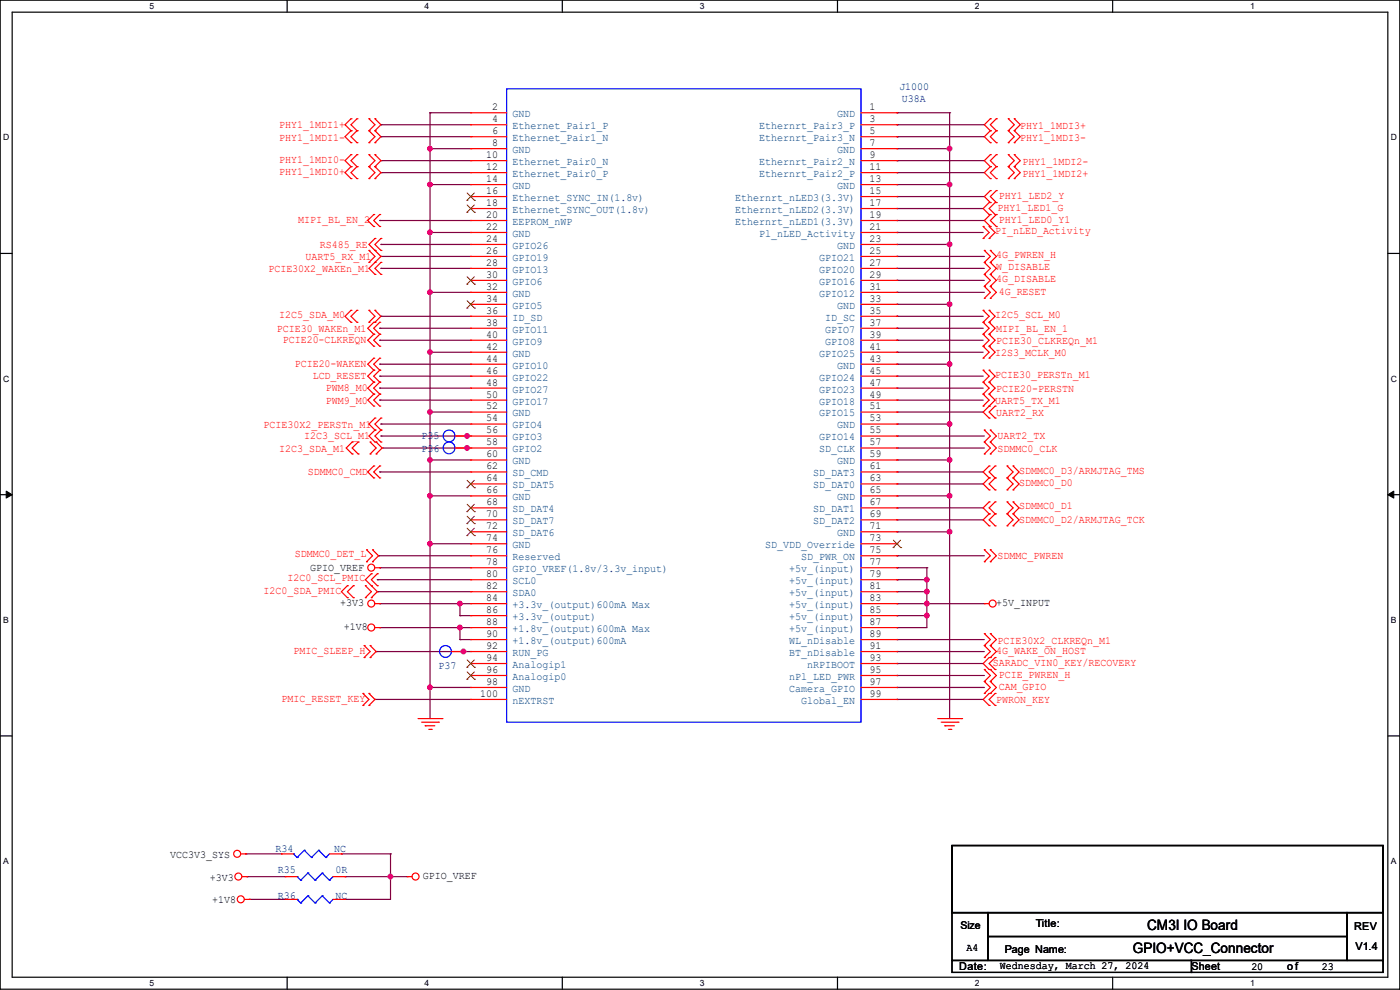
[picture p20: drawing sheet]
<svg xmlns="http://www.w3.org/2000/svg" width="297mm" height="210mm" viewBox="0 0 297 210" stroke-linecap="round" stroke-linejoin="round" font-family="sans-serif">
<defs><g id="words">
<g font-size="3">
<text x="243.4" y="197.4">CM3I IO Board</text>
<text x="240.3" y="202.2">GPIO+VCC_Connector</text>
</g>
<g font-size="2.3">
<text x="104.4" y="23.4">2</text>
<text x="184.4" y="23.4">1</text>
<text x="104.4" y="25.9">4</text>
<text x="104.4" y="28.4">6</text>
<text x="184.4" y="25.9">3</text>
<text x="184.4" y="28.4">5</text>
<text x="103.2" y="33.5">10</text>
<text x="104.4" y="31">8</text>
<text x="184.4" y="31">7</text>
<text x="184.4" y="33.5">9</text>
<text x="103.2" y="36.1">12</text>
<text x="103.2" y="38.6">14</text>
<text x="103.2" y="41.1">16</text>
<text x="184.4" y="36.1">11</text>
<text x="184.4" y="38.6">13</text>
<text x="184.4" y="41.1">15</text>
<text x="103.2" y="43.7">18</text>
<text x="103.2" y="46.2">20</text>
<text x="184.4" y="43.7">17</text>
<text x="184.4" y="46.2">19</text>
<text x="103.2" y="48.8">22</text>
<text x="103.2" y="51.3">24</text>
<text x="103.2" y="53.8">26</text>
<text x="184.4" y="48.8">21</text>
<text x="184.4" y="51.3">23</text>
<text x="184.4" y="53.8">25</text>
<text x="103.2" y="56.4">28</text>
<text x="103.2" y="58.9">30</text>
<text x="184.4" y="56.4">27</text>
<text x="184.4" y="58.9">29</text>
<text x="103.2" y="61.5">32</text>
<text x="103.2" y="64">34</text>
<text x="184.4" y="61.5">31</text>
<text x="184.4" y="64">33</text>
<text x="103.2" y="66.5">36</text>
<text x="103.2" y="69.1">38</text>
<text x="103.2" y="71.6">40</text>
<text x="184.4" y="66.5">35</text>
<text x="184.4" y="69.1">37</text>
<text x="184.4" y="71.6">39</text>
<text x="103.2" y="74.2">42</text>
<text x="103.2" y="76.7">44</text>
<text x="184.4" y="74.2">41</text>
<text x="184.4" y="76.7">43</text>
<text x="103.2" y="79.2">46</text>
<text x="103.2" y="81.8">48</text>
<text x="184.4" y="79.2">45</text>
<text x="184.4" y="81.8">47</text>
<text x="103.2" y="84.3">50</text>
<text x="103.2" y="86.9">52</text>
<text x="103.2" y="89.4">54</text>
<text x="184.4" y="84.3">49</text>
<text x="184.4" y="86.9">51</text>
<text x="184.4" y="89.4">53</text>
<text x="103.2" y="91.9">56</text>
<text x="103.2" y="94.5">58</text>
<text x="184.4" y="91.9">55</text>
<text x="184.4" y="94.5">57</text>
<text x="103.2" y="97">60</text>
<text x="103.2" y="99.6">62</text>
<text x="184.4" y="97">59</text>
<text x="184.4" y="99.6">61</text>
<text x="103.2" y="102.1">64</text>
<text x="103.2" y="104.6">66</text>
<text x="103.2" y="107.2">68</text>
<text x="184.4" y="102.1">63</text>
<text x="184.4" y="104.6">65</text>
<text x="184.4" y="107.2">67</text>
<text x="103.2" y="109.7">70</text>
<text x="103.2" y="112.3">72</text>
<text x="184.4" y="109.7">69</text>
<text x="184.4" y="112.3">71</text>
<text x="103.2" y="114.8">74</text>
<text x="103.2" y="117.3">76</text>
<text x="103.2" y="119.9">78</text>
<text x="184.4" y="114.8">73</text>
<text x="184.4" y="117.3">75</text>
<text x="184.4" y="119.9">77</text>
<text x="65.8" y="121">GPIO_VREF</text>
<text x="103.2" y="122.4">80</text>
<text x="103.2" y="125">82</text>
<text x="184.4" y="122.4">79</text>
<text x="184.4" y="125">81</text>
<text x="72.2" y="128.7">+3V3</text>
<text x="103.2" y="127.5">84</text>
<text x="103.2" y="130">86</text>
<text x="184.4" y="127.5">83</text>
<text x="184.4" y="130">85</text>
<text x="211.4" y="128.7">+5V_INPUT</text>
<text x="72.9" y="133.7">+1V8</text>
<text x="103.2" y="132.6">88</text>
<text x="103.2" y="135.1">90</text>
<text x="103.2" y="137.7">92</text>
<text x="184.4" y="132.6">87</text>
<text x="184.4" y="135.1">89</text>
<text x="184.4" y="137.7">91</text>
<text x="103.2" y="140.2">94</text>
<text x="103.2" y="142.7">96</text>
<text x="184.4" y="140.2">93</text>
<text x="184.4" y="142.7">95</text>
<text x="101.9" y="147.8">100</text>
<text x="103.2" y="145.3">98</text>
<text x="184.4" y="145.3">97</text>
<text x="184.4" y="147.8">99</text>
<text x="36.1" y="182">VCC3V3_SYS</text>
<text x="44.5" y="186.8">+3V3</text>
<text x="45" y="191.6">+1V8</text>
<text x="89.7" y="186.6">GPIO_VREF</text>
<text x="219.8" y="196.7">Title:</text>
<text x="287.3" y="197.2">REV</text>
<text x="205" y="201.8">A4</text>
<text x="213.1" y="202.3">Page Name:</text>
<text x="287.6" y="201.5">V1.4</text>
<text x="203.5" y="205.8">Date:</text>
<text x="212.1" y="205.6">Wednesday, March 27, 2024</text>
<text x="252.8" y="205.8">Sheet</text>
<text x="265.5" y="205.9">20</text>
<text x="273.1" y="205.8">of</text>
<text x="280.5" y="205.9">23</text>
</g>
<g font-size="2.3" fill="#000080">
<text x="190.8" y="19.2">J1000</text>
<text x="191.3" y="21.7">U38A</text>
<text x="89.5" y="95.9">P36</text>
<text x="89.5" y="93.1">P35</text>
<text x="93" y="141.9">P37</text>
<text x="58.5" y="180.7">R34</text>
<text x="59" y="185.3">R35</text>
<text x="70.9" y="180.7">NC</text>
<text x="71.2" y="185.3">0R</text>
<text x="59" y="190.6">R36</text>
<text x="71.2" y="190.6">NC</text>
</g>
<g font-size="2.3" fill="#f00">
<text x="59.2" y="27.1">PHY1_1MDI1+</text>
<text x="59.2" y="29.8">PHY1_1MDI1-</text>
<text x="216.5" y="27.3">PHY1_1MDI3+</text>
<text x="216.5" y="29.8">PHY1_1MDI3-</text>
<text x="59.2" y="34.7">PHY1_1MDI0-</text>
<text x="217" y="34.9">PHY1_1MDI2-</text>
<text x="59.2" y="37.2">PHY1_1MDI0+</text>
<text x="217" y="37.5">PHY1_1MDI2+</text>
<text x="63.3" y="47.4">MIPI_BL_EN_2</text>
<text x="211.6" y="44.8">PHY1_LED1_G</text>
<text x="211.9" y="42.3">PHY1_LED2_Y</text>
<text x="211.9" y="47.4">PHY1_LED0_Y1</text>
<text x="67.9" y="52.7">RS485_RE</text>
<text x="211.1" y="49.7">PI_nLED_Activity</text>
<text x="56.9" y="57.8">PCIE30X2_WAKEn_M1</text>
<text x="64.8" y="55.2">UART5_RX_M1</text>
<text x="211.4" y="57.3">W_DISABLE</text>
<text x="211.4" y="54.7">4G_PWREN_H</text>
<text x="211.4" y="59.8">4G_DISABLE</text>
<text x="211.9" y="62.6">4G_RESET</text>
<text x="58.7" y="70.5">PCIE30_WAKEn_M1</text>
<text x="59.2" y="67.4">I2C5_SDA_M0</text>
<text x="211.1" y="67.4">I2C5_SCL_M0</text>
<text x="211.4" y="70.5">MIPI_BL_EN_1</text>
<text x="60" y="72.8">PCIE20-CLKREQN</text>
<text x="62.5" y="77.9">PCIE20-WAKEN</text>
<text x="211.1" y="75.6">I2S3_MCLK_M0</text>
<text x="211.4" y="73">PCIE30_CLKREQn_M1</text>
<text x="66.3" y="80.4">LCD_RESET</text>
<text x="69.1" y="82.9">PWM8_M0</text>
<text x="211.1" y="80.1">PCIE30_PERSTn_M1</text>
<text x="211.4" y="83.2">PCIE20-PERSTN</text>
<text x="69.1" y="85.7">PWM9_M0</text>
<text x="211.1" y="85.7">UART5_TX_M1</text>
<text x="211.4" y="88.3">UART2_RX</text>
<text x="55.9" y="90.8">PCIE30X2_PERSTn_M1</text>
<text x="59.2" y="95.9">I2C3_SDA_M1</text>
<text x="64.6" y="93.1">I2C3_SCL_M1</text>
<text x="211.6" y="95.9">SDMMC0_CLK</text>
<text x="211.6" y="93.1">UART2_TX</text>
<text x="65.3" y="100.7">SDMMC0_CMD</text>
<text x="216.2" y="100.5">SDMMC0_D3/ARMJTAG_TMS</text>
<text x="216.2" y="103">SDMMC0_D0</text>
<text x="216.2" y="108.1">SDMMC0_D1</text>
<text x="216.2" y="110.9">SDMMC0_D2/ARMJTAG_TCK</text>
<text x="62.5" y="118.2">SDMMC0_DET_L</text>
<text x="211.6" y="118.5">SDMMC_PWREN</text>
<text x="61" y="123.3">I2C0_SCL_PMIC</text>
<text x="55.9" y="126.1">I2C0_SDA_PMIC</text>
<text x="211.6" y="136.5">PCIE30X2_CLKREQn_M1</text>
<text x="62.3" y="138.8">PMIC_SLEEP_H</text>
<text x="210.6" y="141.4">SARADC_VIN0_KEY/RECOVERY</text>
<text x="211.4" y="138.8">4G_WAKE_ON_HOST</text>
<text x="211.9" y="143.9">PCIE_PWREN_H</text>
<text x="59.7" y="149">PMIC_RESET_KEY</text>
<text x="211.4" y="149.2">PWRON_KEY</text>
<text x="211.9" y="146.4">CAM_GPIO</text>
</g>
<g font-size="2.3" fill="#004080">
<text x="108.8" y="27.4">Ethernet_Pair1_P</text>
<text x="108.8" y="29.9">Ethernet_Pair1_N</text>
<text x="108.8" y="24.9">GND</text>
<text x="161.1" y="27.4">Ethernrt_Pair3_P</text>
<text x="161.1" y="29.9">Ethernrt_Pair3_N</text>
<text x="177.6" y="24.9">GND</text>
<text x="108.8" y="32.5">GND</text>
<text x="108.8" y="35">Ethernet_Pair0_N</text>
<text x="161.1" y="35">Ethernrt_Pair2_N</text>
<text x="177.6" y="32.5">GND</text>
<text x="108.8" y="37.5">Ethernet_Pair0_P</text>
<text x="108.8" y="40.1">GND</text>
<text x="161.1" y="37.5">Ethernrt_Pair2_P</text>
<text x="177.6" y="40.1">GND</text>
<text x="108.8" y="42.6">Ethernet_SYNC_IN(1.8v)</text>
<text x="108.8" y="45.2">Ethernet_SYNC_OUT(1.8v)</text>
<text x="108.8" y="47.7">EEPROM_nWP</text>
<text x="156" y="42.6">Ethernrt_nLED3(3.3V)</text>
<text x="156" y="45.2">Ethernrt_nLED2(3.3V)</text>
<text x="156" y="47.7">Ethernrt_nLED1(3.3V)</text>
<text x="108.8" y="50.2">GND</text>
<text x="108.8" y="52.8">GPIO26</text>
<text x="161.1" y="50.2">Pl_nLED_Activity</text>
<text x="177.6" y="52.8">GND</text>
<text x="108.8" y="55.3">GPIO19</text>
<text x="108.8" y="57.9">GPIO13</text>
<text x="173.8" y="55.3">GPIO21</text>
<text x="173.8" y="57.9">GPIO20</text>
<text x="108.8" y="60.4">GPIO6</text>
<text x="108.8" y="62.9">GND</text>
<text x="108.8" y="65.5">GPIO5</text>
<text x="173.8" y="60.4">GPIO16</text>
<text x="173.8" y="62.9">GPIO12</text>
<text x="177.6" y="65.5">GND</text>
<text x="108.8" y="68">ID_SD</text>
<text x="108.8" y="70.6">GPIO11</text>
<text x="175" y="68">ID_SC</text>
<text x="175" y="70.6">GPIO7</text>
<text x="108.8" y="73.1">GPIO9</text>
<text x="108.8" y="75.6">GND</text>
<text x="173.8" y="75.6">GPIO25</text>
<text x="175" y="73.1">GPIO8</text>
<text x="108.8" y="78.2">GPIO10</text>
<text x="108.8" y="80.7">GPIO22</text>
<text x="108.8" y="83.3">GPIO27</text>
<text x="173.8" y="80.7">GPIO24</text>
<text x="173.8" y="83.3">GPIO23</text>
<text x="177.6" y="78.2">GND</text>
<text x="108.8" y="85.8">GPIO17</text>
<text x="108.8" y="88.3">GND</text>
<text x="173.8" y="85.8">GPIO18</text>
<text x="173.8" y="88.3">GPIO15</text>
<text x="108.8" y="90.9">GPIO4</text>
<text x="108.8" y="93.4">GPIO3</text>
<text x="108.8" y="96">GPIO2</text>
<text x="173.8" y="93.4">GPIO14</text>
<text x="173.8" y="96">SD_CLK</text>
<text x="177.6" y="90.9">GND</text>
<text x="108.8" y="98.5">GND</text>
<text x="108.8" y="101">SD_CMD</text>
<text x="172.5" y="101">SD_DAT3</text>
<text x="177.6" y="98.5">GND</text>
<text x="108.8" y="103.6">SD_DAT5</text>
<text x="108.8" y="106.1">GND</text>
<text x="172.5" y="103.6">SD_DAT0</text>
<text x="177.6" y="106.1">GND</text>
<text x="108.8" y="108.7">SD_DAT4</text>
<text x="108.8" y="111.2">SD_DAT7</text>
<text x="108.8" y="113.7">SD_DAT6</text>
<text x="172.5" y="108.7">SD_DAT1</text>
<text x="172.5" y="111.2">SD_DAT2</text>
<text x="177.6" y="113.7">GND</text>
<text x="108.8" y="116.3">GND</text>
<text x="108.8" y="118.8">Reserved</text>
<text x="162.3" y="116.3">SD_VDD_Override</text>
<text x="170" y="118.8">SD_PWR_ON</text>
<text x="108.8" y="121.4">GPIO_VREF(1.8v/3.3v_input)</text>
<text x="108.8" y="123.9">SCL0</text>
<text x="167.4" y="121.4">+5v_(input)</text>
<text x="167.4" y="123.9">+5v_(input)</text>
<text x="108.8" y="126.4">SDA0</text>
<text x="108.8" y="129">+3.3v_(output)600mA Max</text>
<text x="108.8" y="131.5">+3.3v_(output)</text>
<text x="167.4" y="126.4">+5v_(input)</text>
<text x="167.4" y="129">+5v_(input)</text>
<text x="167.4" y="131.5">+5v_(input)</text>
<text x="108.8" y="134.1">+1.8v_(output)600mA Max</text>
<text x="108.8" y="136.6">+1.8v_(output)600mA</text>
<text x="167.4" y="134.1">+5v_(input)</text>
<text x="167.4" y="136.6">WL_nDisable</text>
<text x="108.8" y="139.1">RUN_PG</text>
<text x="108.8" y="141.7">Analogip1</text>
<text x="167.4" y="139.1">BT_nDisable</text>
<text x="171.2" y="141.7">nRPIBOOT</text>
<text x="108.8" y="144.2">Analogip0</text>
<text x="108.8" y="146.8">GND</text>
<text x="108.8" y="149.3">nEXTRST</text>
<text x="167.4" y="144.2">nPl_LED_PWR</text>
<text x="167.4" y="146.8">Camera_GPIO</text>
<text x="170" y="149.3">Global_EN</text>
</g>
<text font-size="2.2" x="203.8" y="197.1">Size</text>
<g font-size="1.8">
<text x="31.7" y="1.9">5</text>
<text x="90.1" y="1.9">4</text>
<text x="148.5" y="1.9">3</text>
<text x="206.8" y="1.9">2</text>
<text x="265.2" y="1.9">1</text>
<text x=".7" y="29.8">D</text>
<text x="295.1" y="29.8">D</text>
<text x=".7" y="80.9">C</text>
<text x="295.1" y="80.9">C</text>
<text x=".7" y="132.1">B</text>
<text x="295.1" y="132.1">B</text>
<text x=".7" y="183.3">A</text>
<text x="295.1" y="183.3">A</text>
<text x="31.7" y="209.2">5</text>
<text x="90.1" y="209.2">4</text>
<text x="148.5" y="209.2">3</text>
<text x="206.8" y="209.2">2</text>
<text x="265.2" y="209.2">1</text>
</g>
</g></defs>
<path d="M0 0h297v209.8h-297zM2.6 2.6h291.8v204.7h-291.8z" fill="none" stroke="#000" stroke-width=".25"/>
<g fill="#fff">
<path d="M31.7 .3h1v2h-1z"/>
<path d="M31.7 207.6h1v1.9h-1z"/>
</g>
<path d="M60.9 0v2.6M60.9 207.3v2.5" fill="none" stroke="#000" stroke-width=".25"/>
<g fill="#fff">
<path d="M90.1 .3h1v2h-1z"/>
<path d="M90.1 207.6h1v1.9h-1z"/>
</g>
<path d="M119.3 0v2.6M119.3 207.3v2.5" fill="none" stroke="#000" stroke-width=".25"/>
<g fill="#fff">
<path d="M148.5 .3h.9v2h-.9z"/>
<path d="M148.5 207.6h.9v1.9h-.9z"/>
</g>
<path d="M177.7 0v2.6M177.7 207.3v2.5" fill="none" stroke="#000" stroke-width=".25"/>
<g fill="#fff">
<path d="M206.8 .3h1v2h-1z"/>
<path d="M206.8 207.6h1v1.9h-1z"/>
</g>
<path d="M236.1 0v2.6M236.1 207.3v2.5" fill="none" stroke="#000" stroke-width=".25"/>
<g fill="#fff">
<path d="M265.2 .3h1v2h-1z"/>
<path d="M265.2 207.6h1v1.9h-1z"/>
<path d="M.7 28.2h1.2v1.9h-1.2z"/>
<path d="M295.1 28.2h1.2v1.9h-1.2z"/>
<path d="M.7 79.3h1.2v2h-1.2z"/>
<path d="M295.1 79.3h1.2v2h-1.2z"/>
</g>
<path d="M0 53.8h2.6M294.4 53.8h2.6" fill="none" stroke="#000" stroke-width=".25"/>
<g fill="#fff">
<path d="M.7 130.5h1.2v2h-1.2z"/>
<path d="M295.1 130.5h1.1v2h-1.1z"/>
</g>
<path d="M0 104.9h2.6M294.4 104.9h2.6" fill="none" stroke="#000" stroke-width=".25"/>
<path d="M1.3 104.2l1.3 .7-1.3 .8zM294.4 104.9l1.3-.7v1.5z" fill="#000" stroke="#000" stroke-width=".21"/>
<g fill="#fff">
<path d="M.7 181.7h1.2v2h-1.2z"/>
<path d="M295.1 181.7h1.1v2h-1.1z"/>
</g>
<path d="M0 156.1h2.6M294.4 156.1h2.6M202 179.4h91.4v14.2h-91.4zM202 193.6h7.6v10.2h-7.6zM209.6 193.6h76.2v5.1h-76.2zM209.6 198.7h76.2v5.1h-76.2zM285.8 193.6h7.6v10.2h-7.6zM202 203.8h50.8v2.5h-50.8zM252.8 203.8h40.6v2.5h-40.6z" fill="none" stroke="#000" stroke-width=".25"/>
<g fill="none" stroke="#800040" stroke-width=".25">
<path d="M80.8 29h.1M80.8 26.5h.1M80.8 34.1h.1M80.8 36.6h.1M80.8 29h19.1M80.8 26.5h19.1M80.8 34.1h19.1M80.8 36.6h19.1M91.2 23.9h.1M91.2 31.5h.1M91.2 39.2h.1M91.2 23.9h8.7"/>
<path d="M91.2 31.5h8.7M91.2 39.2h8.7M91.2 23.9v128.5M190.3 29h.1M190.3 26.5h.1M190.3 34.1h.1M190.3 36.6h.1M190.3 23.9h.1M190.3 31.5h.1M190.3 39.2h.1M190.3 29h18.5M190.3 26.5h18.5"/>
<path d="M190.3 34.1h18.5M190.3 36.6h18.5M190.3 23.9h11.2M190.3 31.5h11.2M190.3 39.2h11.2M201.5 23.9h.1M201.5 31.5h.1M201.5 39.2h.1M201.5 23.9v128.5M80.6 46.8h.1M80.6 46.8h19.3M80.8 56.9h.1"/>
<path d="M80.8 51.9h.1M80.8 54.4h.1M80.8 56.9h19.1M80.8 54.4h19.1M80.8 51.9h19.1M91.2 49.3h.1M91.2 49.3h8.7M190.3 46.8h.1M190.3 59.5h.1M190.3 56.9h.1M190.3 54.4h.1M190.3 51.9h.1"/>
<path d="M190.3 41.7h.1M190.3 44.2h.1M190.3 49.3h.1M190.3 46.8h18.5M190.3 59.5h18.5M190.3 56.9h18.5M190.3 54.4h18.5M190.3 51.9h11.2M190.3 49.3h18.3M190.3 41.7h18.5M190.3 44.2h18.3M201.5 51.9h.1"/>
<path d="M80.6 77.3h.1M80.6 72.2h.1M80.6 69.6h.1M80.6 79.8h.1M80.6 69.6h19.3M80.6 77.3h19.3M80.6 72.2h19.3M80.6 79.8h19.3M80.8 67.1h.1M80.8 67.1h19.1M91.2 62h.1M91.2 74.7h.1"/>
<path d="M91.2 62h8.7M91.2 74.7h8.7M190.3 67.1h.1M190.3 69.6h.1M190.3 72.2h.1M190.3 62h.1M190.3 64.6h.1M190.3 77.3h.1M190.3 74.7h.1M190.3 79.8h.1M190.3 67.1h18.3M190.3 69.6h18.3"/>
<path d="M190.3 77.3h11.2M190.3 72.2h18.3M190.3 62h18.5M190.3 79.8h18.3M190.3 64.6h11.2M190.3 74.7h18.3M201.5 64.6h.1M201.5 77.3h.1M80.6 82.3h.1M80.6 84.9h.1M80.6 84.9h19.3M80.6 82.3h19.3"/>
<path d="M80.8 90h.1M80.8 92.5h.1M80.8 92.5h19.1M80.8 90h19.1M81.1 95h.1M81.1 95h18.8M91.2 87.4h.1M91.2 97.6h.1M91.2 87.4h8.7M91.2 97.6h8.7M99.1 92.5h.1M99.1 95h.1"/>
<path d="M190.3 95h.1M190.3 92.5h.1M190.3 87.4h.1M190.3 84.9h.1M190.3 90h.1M190.3 97.6h.1M190.3 82.3h.1M190.3 95h18.5M190.3 92.5h18.5M190.3 87.4h18.3M190.3 84.9h18.3M190.3 82.3h18.3"/>
<path d="M190.3 90h11.2M190.3 97.6h11.2M201.5 90h.1M201.5 97.6h.1M80.3 117.9h.1M80.3 117.9h19.6M80.6 100.1h.1M80.6 100.1h19.3M91.2 105.2h.1M91.2 115.4h.1M91.2 105.2h8.7M91.2 115.4h8.7"/>
<path d="M190.3 102.7h.1M190.3 107.7h.1M190.3 110.3h.1M190.3 100.1h.1M190.3 117.9h.1M190.3 105.2h.1M190.3 112.8h.1M190.3 102.7h18.3M190.3 107.7h18.3M190.3 100.1h18.3M190.3 117.9h18.5M190.3 110.3h18.3"/>
<path d="M190.3 105.2h11.2M190.3 112.8h11.2M201.5 112.8h.1M201.5 105.2h.1M79.8 138.2h.1M79.8 138.2h20.1M80.1 123h.1M80.1 125.5h.1M80.1 123h19.8M80.1 125.5h19.8M80.6 120.4h.1M80.6 128.1h.1"/>
<path d="M80.6 133.1h.1M80.6 120.4h19.3M80.6 128.1h19.3M80.6 133.1h19.3M97.6 130.6h.1M97.6 128.1h.1M97.6 135.7h.1M97.6 133.1h.1M97.6 130.6h2.3M97.6 128.1v2.5M97.6 133.1v2.6M97.6 135.7h2.3"/>
<path d="M98.3 138.2h.1M190.3 138.2h.1M190.3 135.7h.1M190.3 120.4h.1M190.3 133.1h.1M190.3 123h.1M190.3 125.5h.1M190.3 128.1h.1M190.3 130.6h.1M190.3 120.4h6.3M190.3 128.1h18.5M190.3 130.6h6.3"/>
<path d="M190.3 135.7h18.5M190.3 138.2h18.5M190.3 123h6.3M190.3 125.5h6.3M196.6 123h.1M196.6 125.5h.1M196.6 128.1h.1M196.6 130.6h.1M196.6 120.4h.1M196.6 120.4v12.7h-6.3M79.5 148.4h.1M79.5 148.4h20.4"/>
<path d="M91.2 145.8h.1M91.2 145.8h8.7M190.3 148.4h.1M190.3 145.8h.1M190.3 143.3h.1M190.3 140.8h.1M190.3 148.4h18.3M190.3 145.8h18.5M190.3 143.3h18.5M190.3 140.8h18.3M52.1 181.1h.1M52.1 181.1h7.6"/>
<path d="M52.4 186h.1M52.4 186h8.1M52.9 190.8h.1M52.9 190.8h7.6M72.4 181.1h.1M72.4 181.1h10.4M73.2 186h.1M73.2 190.8h.1M73.2 186h13.2M82.8 186h.1M82.8 181.1h.1M82.8 181.1v9.7h-9.6"/>
</g>
<g fill="#f0f" stroke="#f0f" stroke-width=".25">
<circle cx="97.6" cy="128" r=".49"/>
<circle cx="97.6" cy="133.1" r=".49"/>
<circle cx="201.4" cy="31.5" r=".49"/>
<circle cx="201.4" cy="39.1" r=".49"/>
<circle cx="201.4" cy="64.5" r=".49"/>
<circle cx="201.4" cy="51.8" r=".49"/>
<circle cx="201.4" cy="89.9" r=".49"/>
<circle cx="201.4" cy="77.2" r=".49"/>
<circle cx="201.4" cy="97.6" r=".49"/>
<circle cx="201.4" cy="112.8" r=".49"/>
<circle cx="201.4" cy="105.2" r=".49"/>
<circle cx="91.2" cy="31.5" r=".49"/>
<circle cx="91.2" cy="39.1" r=".49"/>
<circle cx="91.2" cy="62" r=".49"/>
<circle cx="91.2" cy="49.3" r=".49"/>
<circle cx="91.2" cy="87.4" r=".49"/>
<circle cx="91.2" cy="74.7" r=".49"/>
<circle cx="91.2" cy="97.6" r=".49"/>
<circle cx="91.2" cy="115.3" r=".49"/>
<circle cx="91.2" cy="105.2" r=".49"/>
<circle cx="91.2" cy="145.8" r=".49"/>
<circle cx="196.6" cy="123" r=".49"/>
<circle cx="196.6" cy="125.5" r=".49"/>
<circle cx="196.6" cy="128" r=".49"/>
<circle cx="196.6" cy="130.6" r=".49"/>
<circle cx="82.8" cy="185.9" r=".49"/>
<circle cx="99.1" cy="92.5" r=".49"/>
<circle cx="99.1" cy="95" r=".49"/>
<circle cx="98.3" cy="138.2" r=".49"/>
</g>
<g fill="none" stroke="#f00" stroke-width=".25">
<path d="M74.5 37.9h.1M74.5 35.3h.1M74.5 32.8h.1M74.5 25.2h.1M74.5 27.7h.1M74.5 30.3h.1M74.5 27.7l-1.3 1.3 1.3 1.3M74.5 35.3l-1.3 1.3 1.3 1.3M74.5 25.2l-1.3 1.3 1.3 1.2M74.5 32.8l-1.3 1.3 1.3 1.2M75.7 37.9h.1M75.7 35.3h.1"/>
<path d="M75.7 32.8h.1M75.7 25.2h.1M75.7 27.7h.1M75.7 30.3h.1M75.7 35.3l-1.2 1.3 1.2 1.3M75.7 27.7l-1.2 1.3 1.2 1.3M75.7 32.8l-1.2 1.3 1.2 1.2M75.7 25.2l-1.2 1.3 1.2 1.2M78.3 37.9h.1M78.3 35.3h.1M78.3 32.8h.1M78.3 25.2h.1"/>
<path d="M78.3 27.7h.1M78.3 30.3h.1M78.3 35.3l1.2 1.3-1.2 1.3M78.3 32.8l1.2 1.3-1.2 1.2M78.3 27.7l1.2 1.3-1.2 1.3M78.3 25.2l1.2 1.3-1.2 1.2M79.5 35.3h.1M79.5 37.9h.1M79.5 32.8h.1M79.5 27.7h.1M79.5 25.2h.1M79.5 30.3h.1"/>
<path d="M79.5 35.3l1.3 1.3-1.3 1.3M79.5 27.7l1.3 1.3-1.3 1.3M79.5 32.8l1.3 1.3-1.3 1.2M79.5 25.2l1.3 1.3-1.3 1.2M99.9 26.5h.1M99.9 29h.1M99.9 31.5h.1M99.9 34.1h.1M99.9 36.6h.1M99.9 39.2h.1M99.9 23.9h.1M99.9 26.5h7.6"/>
<path d="M99.9 23.9h7.6M99.9 29h7.6M99.9 31.5h7.6M99.9 34.1h7.6M99.9 36.6h7.6M99.9 39.2h7.6M182.7 26.5h7.6M182.7 23.9h7.6M182.7 29h7.6M182.7 31.5h7.6M182.7 34.1h7.6M182.7 36.6h7.6"/>
<path d="M182.7 39.2h7.6M190.3 23.9h.1M190.3 26.5h.1M190.3 29h.1M190.3 31.5h.1M190.3 34.1h.1M190.3 36.6h.1M190.3 39.2h.1M210.1 35.3h.1M210.1 37.9h.1M210.1 32.8h.1M210.1 27.7h.1"/>
<path d="M210.1 25.2h.1M210.1 30.3h.1M210.1 35.3l-1.3 1.3 1.3 1.3M210.1 27.7l-1.3 1.3 1.3 1.3M210.1 32.8l-1.3 1.3 1.3 1.2M210.1 25.2l-1.3 1.3 1.3 1.2M211.4 37.9h.1M211.4 35.3h.1M211.4 32.8h.1M211.4 25.2h.1M211.4 27.7h.1M211.4 30.3h.1"/>
<path d="M211.4 35.3l-1.3 1.3 1.3 1.3M211.4 32.8l-1.3 1.3 1.3 1.2M211.4 27.7l-1.3 1.3 1.3 1.3M211.4 25.2l-1.3 1.3 1.3 1.2M213.9 37.9h.1M213.9 35.3h.1M213.9 32.8h.1M213.9 25.2h.1M213.9 27.7h.1M213.9 30.3h.1M213.9 35.3l1.3 1.3-1.3 1.3M213.9 27.7l1.3 1.3-1.3 1.3"/>
<path d="M213.9 32.8l1.3 1.3-1.3 1.2M213.9 25.2l1.3 1.3-1.3 1.2M215.2 37.9h.1M215.2 35.3h.1M215.2 32.8h.1M215.2 25.2h.1M215.2 27.7h.1M215.2 30.3h.1M215.2 32.8l1.3 1.3-1.3 1.2M215.2 27.7l1.3 1.3-1.3 1.3M215.2 35.3l1.3 1.3-1.3 1.3M215.2 25.2l1.3 1.3-1.3 1.2"/>
<path d="M78.3 55.7h.1M78.3 53.1h.1M78.3 53.1l1.2 1.3-1.2 1.3M79.3 48h.1M79.3 45.5h.1M79.3 45.5l-1.3 1.3 1.3 1.2M79.5 53.1h.1M79.5 55.7h.1M79.5 50.6h.1M79.5 58.2h.1M79.5 50.6l-1.2 1.3 2.5 2.5-2.5 2.5 1.2 1.3M80.6 48h.1"/>
<path d="M80.6 45.5h.1M80.6 45.5l-1.3 1.3 1.3 1.2M80.8 53.1h.1M80.8 50.6h.1M80.8 58.2h.1M80.8 55.7h.1M80.8 50.6l-1.3 1.3 1.3 1.2M80.8 55.7l-1.3 1.2 1.3 1.3M99.9 41.7h.1M99.9 44.2h.1M99.9 46.8h.1M99.9 49.3h.1"/>
<path d="M99.9 51.9h.1M99.9 54.4h.1M99.9 56.9h.1M99.9 59.5h.1M99.9 41.7h7.6M99.9 44.2h7.6M99.9 46.8h7.6M99.9 49.3h7.6M99.9 51.9h7.6M99.9 54.4h7.6M99.9 56.9h7.6M99.9 59.5h7.6"/>
<path d="M182.7 41.7h7.6M182.7 44.2h7.6M182.7 46.8h7.6M182.7 49.3h7.6M182.7 51.9h7.6M182.7 54.4h7.6M182.7 56.9h7.6M182.7 59.5h7.6M190.3 41.7h.1M190.3 44.2h.1M190.3 46.8h.1M190.3 49.3h.1"/>
<path d="M190.3 51.9h.1M190.3 54.4h.1M190.3 56.9h.1M190.3 59.5h.1M208.6 50.6h.1M208.6 48h.1M208.6 48l1.2 1.3-1.2 1.3M208.8 55.7h.1M208.8 58.2h.1M208.8 53.1h.1M208.8 55.7l1.3 1.2-1.3 1.3M208.8 53.1l1.3 1.3-1.3 1.3"/>
<path d="M208.8 58.2l1.3 1.3-1.3 1.2M209.8 43h.1M209.8 45.5h.1M209.8 50.6h.1M209.8 48h.1M209.8 43l-1.2 1.2 1.2 1.3M209.8 48l1.3 1.3-1.3 1.3M210.1 40.4h.1M210.1 43h.1M210.1 45.5h.1M210.1 48h.1M210.1 55.7h.1"/>
<path d="M210.1 58.2h.1M210.1 53.1h.1M210.1 40.4l-1.3 1.3 1.3 1.3M210.1 45.5l-1.3 1.3 1.3 1.2M210.1 55.7l1.3 1.2-1.3 1.3M210.1 53.1l1.3 1.3-1.3 1.3M210.1 58.2l1.3 1.3-1.3 1.2M211.1 45.5h.1M211.1 43h.1M211.1 43l-1.3 1.2 1.3 1.3M211.4 43h.1M211.4 40.4h.1"/>
<path d="M211.4 48h.1M211.4 45.5h.1M211.4 40.4l-1.3 1.3 1.3 1.3M211.4 45.5l-1.3 1.3 1.3 1.2M74.5 65.8h.1M74.5 68.4h.1M74.5 65.8l-1.3 1.3 1.3 1.3M75.7 65.8h.1M75.7 68.4h.1M75.7 65.8l-1.2 1.3 1.2 1.3M78.3 65.8h.1M78.3 68.4h.1"/>
<path d="M78.3 65.8l1.2 1.3-1.2 1.3M79.3 78.5h.1M79.3 76h.1M79.3 73.4h.1M79.3 70.9h.1M79.3 68.4h.1M79.3 76l-1.3 1.3 1.3 1.2M79.3 70.9l-1.3 1.3 1.3 1.2M79.3 78.5l-1.3 1.3 1.3 1.3M79.3 68.4l-1.3 1.2 1.3 1.3M79.5 68.4h.1M79.5 65.8h.1"/>
<path d="M79.5 65.8l1.3 1.3-1.3 1.3M80.6 78.5h.1M80.6 76h.1M80.6 73.4h.1M80.6 70.9h.1M80.6 68.4h.1M80.6 76l-1.3 1.3 1.3 1.2M80.6 70.9l-1.3 1.3 1.3 1.2M80.6 78.5l-1.3 1.3 1.3 1.3M80.6 68.4l-1.3 1.2 1.3 1.3M99.9 62h.1M99.9 64.6h.1"/>
<path d="M99.9 67.1h.1M99.9 69.6h.1M99.9 72.2h.1M99.9 74.7h.1M99.9 77.3h.1M99.9 79.8h.1M99.9 62h7.6M99.9 64.6h7.6M99.9 67.1h7.6M99.9 69.6h7.6M99.9 72.2h7.6M99.9 74.7h7.6"/>
<path d="M99.9 77.3h7.6M99.9 79.8h7.6M182.7 62h7.6M182.7 64.6h7.6M182.7 67.1h7.6M182.7 69.6h7.6M182.7 72.2h7.6M182.7 74.7h7.6M182.7 77.3h7.6M182.7 79.8h7.6M190.3 62h.1M190.3 64.6h.1"/>
<path d="M190.3 67.1h.1M190.3 69.6h.1M190.3 72.2h.1M190.3 74.7h.1M190.3 77.3h.1M190.3 79.8h.1M208.6 76h.1M208.6 73.4h.1M208.6 68.4h.1M208.6 65.8h.1M208.6 78.5h.1M208.6 70.9h.1"/>
<path d="M208.6 73.4l1.2 1.3-1.2 1.3M208.6 65.8l1.2 1.3-1.2 1.3M208.6 78.5l1.2 1.3-1.2 1.3M208.6 68.4l1.2 1.2-1.2 1.3M208.6 70.9l1.2 1.3-1.2 1.2M208.8 60.7h.1M208.8 63.3h.1M208.8 60.7l1.3 1.3-1.3 1.3M209.8 76h.1M209.8 73.4h.1M209.8 68.4h.1M209.8 65.8h.1"/>
<path d="M209.8 78.5h.1M209.8 70.9h.1M209.8 73.4l1.3 1.3-1.3 1.3M209.8 65.8l1.3 1.3-1.3 1.3M209.8 78.5l1.3 1.3-1.3 1.3M209.8 68.4l1.3 1.2-1.3 1.3M209.8 70.9l1.3 1.3-1.3 1.2M210.1 60.7h.1M210.1 63.3h.1M210.1 60.7l1.3 1.3-1.3 1.3M74.7 96.3h.1M74.7 93.8h.1"/>
<path d="M74.7 93.8l-1.3 1.2 1.3 1.3M76 96.3h.1M76 93.8h.1M76 93.8l-1.3 1.2 1.3 1.3M78.5 96.3h.1M78.5 93.8h.1M78.5 93.8l1.3 1.2-1.3 1.3M79.3 98.8h.1M79.3 83.6h.1M79.3 81.1h.1M79.3 86.1h.1M79.3 98.8l-1.3 1.3 1.3 1.3"/>
<path d="M79.3 81.1l-1.3 1.2 1.3 1.3M79.3 83.6l-1.3 1.3 1.3 1.2M79.5 91.2h.1M79.5 88.7h.1M79.5 93.8h.1M79.5 88.7l-1.2 1.3 1.2 1.2M79.5 91.2l-1.2 1.3 1.2 1.3M79.8 93.8h.1M79.8 96.3h.1M79.8 93.8l1.3 1.2-1.3 1.3M80.6 98.8h.1M80.6 83.6h.1"/>
<path d="M80.6 81.1h.1M80.6 86.1h.1M80.6 98.8l-1.3 1.3 1.3 1.3M80.6 81.1l-1.3 1.2 1.3 1.3M80.6 83.6l-1.3 1.3 1.3 1.2M80.8 91.2h.1M80.8 88.7h.1M80.8 93.8h.1M80.8 88.7l-1.3 1.3 1.3 1.2M80.8 91.2l-1.3 1.3 1.3 1.3M96.6 95h2.5M96.6 92.5h2.5"/>
<path d="M99.1 95h.1M99.1 92.5h.1M99.9 82.3h.1M99.9 84.9h.1M99.9 87.4h.1M99.9 90h.1M99.9 92.5h.1M99.9 95h.1M99.9 97.6h.1M99.9 95h7.6M99.9 82.3h7.6M99.9 84.9h7.6"/>
<path d="M99.9 87.4h7.6M99.9 90h7.6M99.9 92.5h7.6M99.9 97.6h7.6M182.7 95h7.6M182.7 82.3h7.6M182.7 84.9h7.6M182.7 87.4h7.6M182.7 90h7.6M182.7 92.5h7.6M182.7 97.6h7.6M190.3 82.3h.1"/>
<path d="M190.3 84.9h.1M190.3 87.4h.1M190.3 90h.1M190.3 92.5h.1M190.3 95h.1M190.3 97.6h.1M208.6 86.1h.1M208.6 83.6h.1M208.6 81.1h.1M208.6 83.6l1.2 1.3-1.2 1.2M208.6 81.1l1.2 1.2-1.2 1.3M208.8 96.3h.1"/>
<path d="M208.8 93.8h.1M208.8 91.2h.1M208.8 93.8l1.3 1.2-1.3 1.3M208.8 91.2l1.3 1.3-1.3 1.3M209.8 98.8h.1M209.8 86.1h.1M209.8 88.7h.1M209.8 83.6h.1M209.8 81.1h.1M209.8 98.8l-1.2 1.3 1.2 1.3M209.8 83.6l1.3 1.3-2.5 2.5 1.2 1.3M209.8 81.1l1.3 1.2-1.3 1.3"/>
<path d="M210.1 96.3h.1M210.1 93.8h.1M210.1 91.2h.1M210.1 93.8l1.3 1.2-1.3 1.3M210.1 91.2l1.3 1.3-1.3 1.3M211.1 98.8h.1M211.1 88.7h.1M211.1 86.1h.1M211.1 98.8l-1.3 1.3 1.3 1.3M211.1 86.1l-1.3 1.3 1.3 1.3M213.7 98.8h.1M213.7 98.8l1.2 1.3-1.2 1.3"/>
<path d="M214.9 98.8h.1M214.9 98.8l1.3 1.3-1.3 1.3M77.8 119.2h.1M77.8 116.6h.1M77.8 116.6l1.2 1.3-1.2 1.3M79 116.6h.1M79 119.2h.1M79 116.6l1.3 1.3-1.3 1.3M79.3 101.4h.1M80.6 101.4h.1M99.9 100.1h.1M99.9 102.7h.1"/>
<path d="M99.9 105.2h.1M99.9 107.7h.1M99.9 110.3h.1M99.9 112.8h.1M99.9 115.4h.1M99.9 117.9h.1M99.9 100.1h7.6M99.9 102.7h7.6M99.9 105.2h7.6M99.9 107.7h7.6M99.9 110.3h7.6M99.9 112.8h7.6"/>
<path d="M99.9 115.4h7.6M99.9 117.9h7.6M182.7 100.1h7.6M182.7 102.7h7.6M182.7 105.2h7.6M182.7 107.7h7.6M182.7 110.3h7.6M182.7 112.8h7.6M182.7 115.4h7.6M182.7 117.9h7.6M190.3 100.1h.1M190.3 102.7h.1"/>
<path d="M190.3 105.2h.1M190.3 107.7h.1M190.3 110.3h.1M190.3 112.8h.1M190.3 115.4h.1M190.3 117.9h.1M208.8 119.2h.1M208.8 116.6h.1M208.8 116.6l1.3 1.3-1.3 1.3M209.8 101.4h.1M209.8 103.9h.1M209.8 106.5h.1"/>
<path d="M209.8 109h.1M209.8 111.5h.1M209.8 101.4l-1.2 1.3 1.2 1.2M209.8 109l-1.2 1.3 1.2 1.2M209.8 106.5l-1.2 1.2 1.2 1.3M210.1 119.2h.1M210.1 116.6h.1M210.1 116.6l1.3 1.3-1.3 1.3M211.1 103.9h.1M211.1 101.4h.1M211.1 109h.1M211.1 106.5h.1"/>
<path d="M211.1 111.5h.1M211.1 101.4l-1.3 1.3 1.3 1.2M211.1 106.5l-1.3 1.2 1.3 1.3M211.1 109l-1.3 1.3 1.3 1.2M213.7 103.9h.1M213.7 101.4h.1M213.7 109h.1M213.7 106.5h.1M213.7 111.5h.1M213.7 106.5l1.2 1.2-1.2 1.3M213.7 101.4l1.2 1.3-1.2 1.2M213.7 109l1.2 1.3-1.2 1.2"/>
<path d="M214.9 103.9h.1M214.9 101.4h.1M214.9 109h.1M214.9 106.5h.1M214.9 111.5h.1M214.9 109l1.3 1.3-1.3 1.2M214.9 101.4l1.3 1.3-1.3 1.2M214.9 106.5l1.3 1.2-1.3 1.3M73.7 126.8h.1M73.7 124.2h.1M73.7 124.2l-1.3 1.3 1.3 1.3M75 126.8h.1"/>
<path d="M75 124.2h.1M75 124.2l-1.3 1.3 1.3 1.3M77.3 136.9h.1M77.3 139.5h.1M77.3 136.9l1.2 1.3-1.2 1.3M77.5 126.8h.1M77.5 124.2h.1M77.5 124.2l1.3 1.3-1.3 1.3M78.5 139.5h.1M78.5 136.9h.1M78.5 136.9l1.3 1.3-1.3 1.3M78.8 124.2h.1"/>
<path d="M78.8 121.7h.1M78.8 126.8h.1M78.8 121.7l-1.3 1.3 2.6 2.5-1.3 1.3M79.5 120.4h1.1M79.5 133.1h1.1M79.5 128.1h1.1M80.1 124.2h.1M80.1 121.7h.1M80.1 121.7l-1.3 1.3 1.3 1.2M80.6 120.4h.1M80.6 133.1h.1M80.6 128.1h.1"/>
<path d="M95.8 138.2h2.5M98.3 138.2h.1M99.9 120.4h.1M99.9 123h.1M99.9 125.5h.1M99.9 128.1h.1M99.9 130.6h.1M99.9 133.1h.1M99.9 135.7h.1M99.9 138.2h.1M99.9 120.4h7.6M99.9 133.1h7.6"/>
<path d="M99.9 128.1h7.6M99.9 123h7.6M99.9 125.5h7.6M99.9 130.6h7.6M99.9 135.7h7.6M99.9 138.2h7.6M182.7 120.4h7.6M182.7 133.1h7.6M182.7 128.1h7.6M182.7 123h7.6M182.7 125.5h7.6M182.7 130.6h7.6"/>
<path d="M182.7 135.7h7.6M182.7 138.2h7.6M190.3 120.4h.1M190.3 123h.1M190.3 125.5h.1M190.3 128.1h.1M190.3 130.6h.1M190.3 133.1h.1M190.3 135.7h.1M190.3 138.2h.1M208.8 128.1h.1M208.8 136.9h.1"/>
<path d="M208.8 134.4h.1M208.8 139.5h.1M208.8 128.1h1M208.8 134.4l1.3 1.3-1.3 1.2M208.8 136.9l1.3 1.3-1.3 1.3M209.8 139.5h.1M209.8 139.5l-1.2 1.3 1.2 1.2M210.1 136.9h.1M210.1 134.4h.1M210.1 139.5h.1M210.1 134.4l1.3 1.3-1.3 1.2M210.1 136.9l1.3 1.3-1.3 1.3"/>
<path d="M211.1 139.5h.1M211.1 139.5l-1.3 1.3 1.3 1.2M77 147.1h.1M77 149.6h.1M77 147.1l1.3 1.3-1.3 1.2M78.3 149.6h.1M78.3 147.1h.1M78.3 147.1l1.2 1.3-1.2 1.2M88.7 152.4h5.1M89.5 153.2h3.5M90.2 154h.1M90.2 154h2"/>
<path d="M91 154.7h.5M91.5 154.7h.1M93 153.2h.1M93.8 152.4h.1M99.9 140.8h.1M99.9 143.3h.1M99.9 145.8h.1M99.9 148.4h.1M99.9 140.8h7.6M99.9 143.3h7.6M99.9 145.8h7.6M99.9 148.4h7.6"/>
<path d="M182.7 140.8h7.6M182.7 143.3h7.6M182.7 145.8h7.6M182.7 148.4h7.6M190.3 140.8h.1M190.3 143.3h.1M190.3 145.8h.1M190.3 148.4h.1M198.9 152.4h5.1M199.7 153.2h3.5M200.4 154h.1M200.4 154h2.1"/>
<path d="M201.2 154.7h.5M201.7 154.7h.1M203.2 153.2h.1M204 152.4h.1M208.8 144.6h.1M208.8 142h.1M208.8 147.1h.1M208.8 142l1.3 1.3-1.3 1.3M208.8 144.6l1.3 1.2-1.3 1.3M209.8 142h.1M209.8 147.1h.1M209.8 149.6h.1"/>
<path d="M209.8 147.1l-1.2 1.3 1.2 1.2M210.1 144.6h.1M210.1 142h.1M210.1 147.1h.1M210.1 142l1.3 1.3-1.3 1.3M210.1 144.6l1.3 1.2-1.3 1.3M211.1 142h.1M211.1 149.6h.1M211.1 147.1h.1M211.1 147.1l-1.3 1.3 1.3 1.2M51.1 181.1h1M51.4 186h1"/>
<path d="M51.9 190.8h1M52.1 181.1h.1M52.4 186h.1M52.9 190.8h.1M59.7 181.1h.1M59.7 181.1h2.6M60.5 190.8h.1M60.5 186h.1M60.5 186h2.5M60.5 190.8h2.5M69.9 181.1h2.5M70.7 186h2.5"/>
<path d="M70.7 190.8h2.5M72.4 181.1h.1M73.2 190.8h.1M73.2 186h.1M86.4 186h.1M86.4 186h1"/>
<circle cx="78.8" cy="120.4" r=".74"/>
<circle cx="78.8" cy="128" r=".74"/>
<circle cx="78.8" cy="133.1" r=".74"/>
<circle cx="210.6" cy="128" r=".74"/>
<circle cx="50.3" cy="181.1" r=".74"/>
<circle cx="50.6" cy="185.9" r=".74"/>
<circle cx="51.1" cy="190.8" r=".74"/>
<circle cx="88.2" cy="185.9" r=".74"/>
</g>
<g fill="none" stroke="#00f" stroke-width=".25">
<path d="M107.5 18.8h75.2v134.4h-75.2zM62.3 181.1h.1M62.3 181.1l.7 .8M63 190.8h.1M63 181.9h.1M63 186h.1M63 190.8l.8 .8M63 186l.8 .7M63.8 191.6h.1M63.8 186.7h.1M64.6 180.4h.1M64.6 180.4l1.5 1.5"/>
<path d="M64.6 180.4l-1.6 1.5M65.3 190h.1M65.3 185.2h.1M65.3 190l1.5 1.6M65.3 190l-1.5 1.6M65.3 185.2l1.5 1.5M65.3 185.2l-1.5 1.5M66.1 181.9h.1M66.8 191.6h.1M66.8 186.7h.1M67.6 180.4h.1M67.6 180.4l1.5 1.5"/>
<path d="M67.6 180.4l-1.5 1.5M68.4 190h.1M68.4 185.2h.1M68.4 190l1.5 1.6M68.4 190l-1.6 1.6M68.4 185.2l1.5 1.5M68.4 185.2l-1.6 1.5M69.1 181.9h.1M69.9 191.6h.1M69.9 186.7h.1M69.9 181.1l-.8 .8M70.7 190.8l-.8 .8"/>
<path d="M70.7 186l-.8 .7"/>
<circle cx="95.3" cy="95" r="1.25"/>
<circle cx="95.3" cy="92.5" r="1.25"/>
<circle cx="94.5" cy="138.2" r="1.25"/>
</g>
<g fill="none" stroke="#804000" stroke-width=".21">
<path d="M99.1 42.5h.1M99.1 45h.1M99.1 40.9l1.6 1.6M99.1 43.5l1.6 1.5M99.1 58.7l1.6 1.6M100.6 40.9l-1.5 1.6M100.6 43.5l-1.5 1.5M100.6 58.7l-1.5 1.6M100.7 42.5h.1M100.7 45h.1M99.1 60.3h.1M99.1 65.4h.1"/>
<path d="M99.1 63.8l1.6 1.6M100.6 63.8l-1.5 1.6M100.7 60.3h.1M100.7 65.4h.1M99.1 103.5h.1M99.1 108.5h.1M99.1 111.1h.1M99.1 113.6h.1M99.1 101.9l1.6 1.6M99.1 107l1.6 1.5M99.1 109.5l1.6 1.6M99.1 112.1l1.6 1.5"/>
<path d="M100.6 101.9l-1.5 1.6M100.6 107l-1.5 1.5M100.6 109.5l-1.5 1.6M100.6 112.1l-1.5 1.5M100.7 103.5h.1M100.7 108.5h.1M100.7 111.1h.1M100.7 113.6h.1M189.5 116.2h.1M189.5 114.6l1.6 1.6M191.1 114.6l-1.6 1.6M191.1 116.2h.1"/>
<path d="M99.1 140l1.6 1.6M100.6 140l-1.5 1.6M99.1 141.6h.1M99.1 144.1h.1M99.1 142.5l1.6 1.6M100.6 142.5l-1.5 1.6M100.7 141.6h.1M100.7 144.1h.1"/>
</g>
<use href="#words"/>
</svg>
